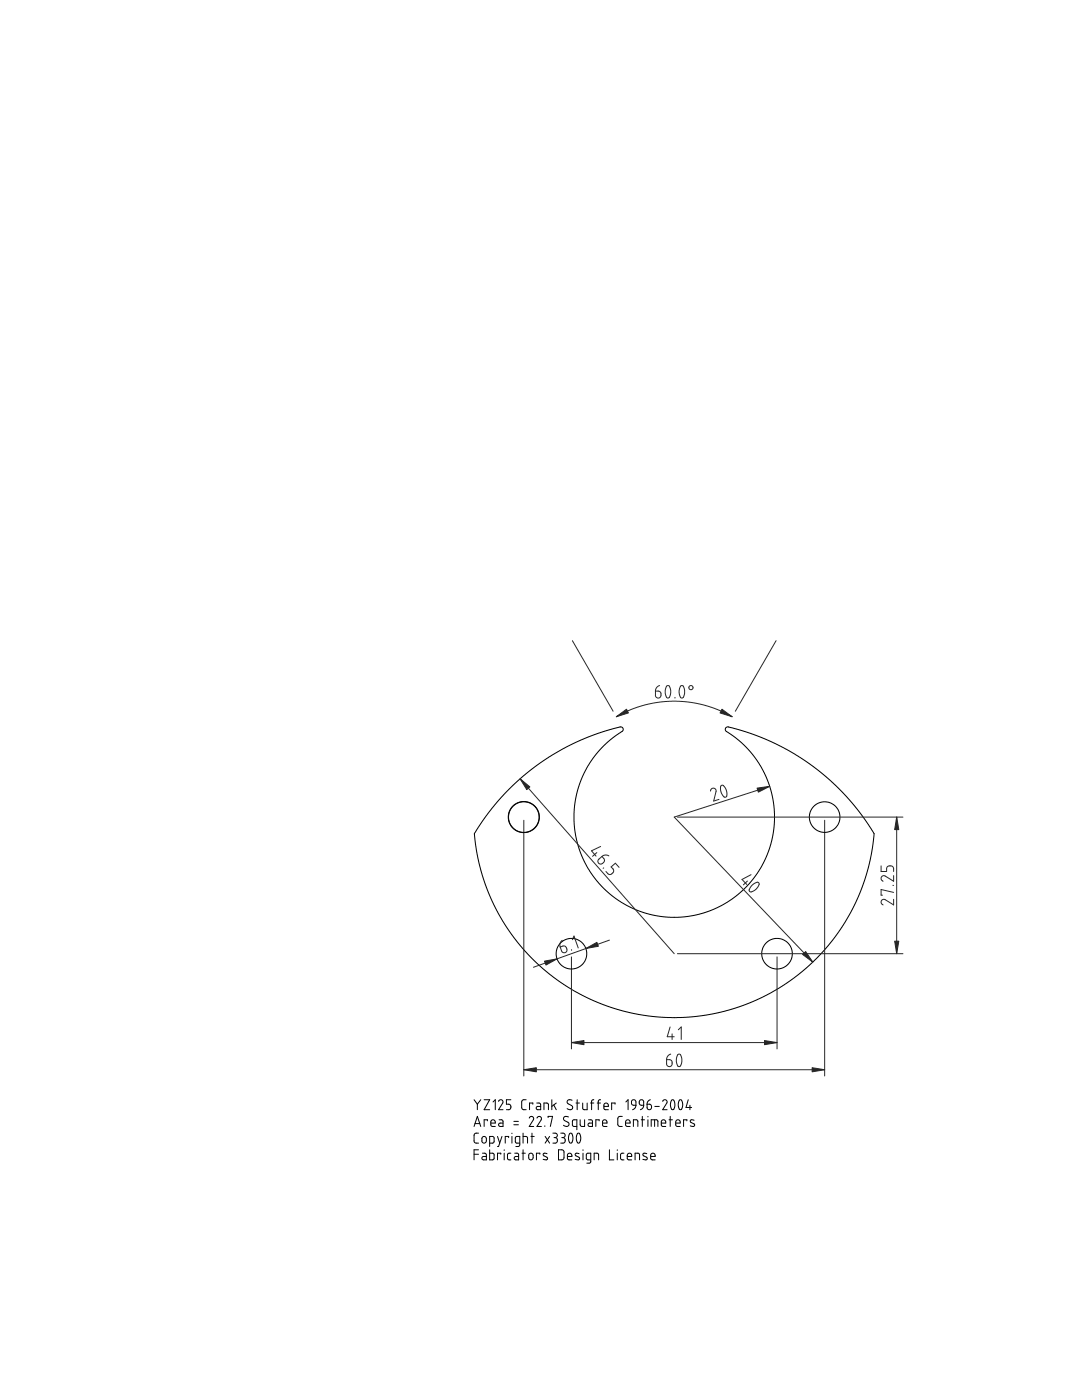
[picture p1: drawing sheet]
<svg xmlns="http://www.w3.org/2000/svg" width="216mm" height="279mm" viewBox="0 0 216 279" stroke-linecap="round" stroke-linejoin="round" font-family="sans-serif">
<g fill="none" stroke="#000" stroke-width=".2">
<path d="M101.3 157.7l2.6-2.4 2.8-2.2 2.8-2 3.1-1.8 3.3-1.6 2.8-1.1 4.7-1.4 .5-.1 .3 .1 .2 .3-.2 .4-2.9 2.2-2.5 2.6-1.4 2.1-1.3 2.4-.8 2.4-.7 3.2-.1 3.1 .4 3.1 .9 3.1 1.2 2.7 1.8 2.6 2 2.3 2.1 1.7 2.7 1.6 3.1 1.2 3 .7 3.6 .2 3.4-.5 3.4-1 3-1.5 3.1-2.4 2.1-2.3 1.7-2.6 1.3-2.7 .9-3.1 .3-3.1-.1-3.6-.9-3.6-1.1-2.8-1.6-2.5-1.4-1.8-1.4-1.4-3.2-2.3v-.5l.3-.3 2.1 .4 3.1 1 5.1 2.2 4.4 2.6 4.5 3.2 2.3 2.1 2.3 2.3 2.4 3 1.9 2.6 1.2 1.9-.3 2.8-.9 4-1.1 3.8-1.8 4-1.7 3.2-2.5 3.5-2.3 2.7-3 2.9-2.9 2.3-3.8 2.4-3.2 1.6-3.4 1.3-3.9 1.2-3.5 .6-4.2 .4-4-.1-3.5-.4-4.3-.9-4-1.3-4.3-1.9-4-2.5-3.2-2.5-3-2.8-2.7-3.1-2.5-3.7-2.2-4-1.7-4.5-1.2-4.3-.6-4.7 3-4.5zM94.6 219.5l.6 .9M95.9 219.5l-.7 .9M96.6 219.5h1.1l-1.1 2h1.1M98.4 219.9l.4-.4v2M99.5 219.8l.2-.3h.4l.3 .4-.9 1.6h.9M101.9 219.5h-.9v.9h.7l.2 .4-.1 .6-.8 .1M105 219.5h-.6l-.3 .4v1.3l.3 .3h.6M110.1 219.5v2M114.2 219.6l-.7-.1-.3 .1v.4l.1 .3 .9 .5v.5l-.3 .2-.7-.2M115.2 219.5v2M118.5 219.5h-.3l-.2 .3v1.7"/>
<path d="M119.8 219.5h-.3l-.1 .3v1.7M124.9 219.9l.4-.4v2M126.1 219.6l.2-.1 .5 .1 .1 1-.8-.1-.1-.2zM127.7 219.6l.4-.1 .3 .2v.9l-.7-.1-.1-.3zM129.8 219.5l-.5 .3-.2 .6M132.2 219.8l.2-.3h.4l.3 .4-.9 1.6h.9M134 219.5a.59 .59 0 0 1 .7 .8l-.1 .7a.37 .37 0 0 1-.4 .5 .37 .37 0 0 1-.3-.5l-.1-.7zM135.6 219.6a.52 .52 0 0 1 .5 .1 .52 .52 0 0 1 .1 .6l-.1 .8a.37 .37 0 0 1-.4 .3 .37 .37 0 0 1-.3-.5l-.1-.6zM137.3 219.5l-.4 1.5h1.1M94.6 224.8l.6-2 .7 2M94.6 230.4h.9M94.8 224.2h.9"/>
<path d="M95.2 220.4v1.1M95.5 226.1l-.6 .1-.3 .3 .1 1.4 .2 .2h.6M95.5 229.5h-.9v2M96.2 227l.5-.2 .3 .3v.7l-.3 .3-.4-.1-.1-.2zM96.3 230.1h.5l.2 .4v1h-.5a.34 .34 0 0 1-.3-.4 .34 .34 0 0 1 .3-.3h.5M97.3 223.7v-.2h-.7v1.3M97.7 228.1h.6l.3-.1v-.9l-.2-.2-.7-.1v2M97.7 229.5v2l.8-.1 .1-.2-.1-.9-.1-.2h-.7M97.9 224.1h.9v-.3l-.2-.3h-.3l-.3 .2-.1 .9 .3 .2h.6M99.3 226.8l.4 1.3M99.6 223.5h.5l.3 .2v1.1h-.6a.34 .34 0 0 1-.3-.3 .34 .34 0 0 1 .3-.4h.6M99.9 230.4v-.3h-.6v1.4"/>
<path d="M100.2 226.8l-.7 2h-.2M100.6 229.5v.1M100.6 230.1v1.4M101.5 227v-.2h-.7v1.3M101.9 230.1h-.4l-.2 .3v.9l.2 .2h.4M102.2 226.1v.2M102.2 226.8v1.3M102.5 224.5h.9M102.5 223.8h.9M102.7 230.1h.6l.2 .3v1.1h-.6a.34 .34 0 0 1-.3-.4 .34 .34 0 0 1 .3-.3h.6M103.7 228.1h-.6l-.2-.1-.1-1 .2-.1 .7-.1v1.7l-.2 .3h-.6M104.2 230.1h.6"/>
<path d="M104.4 226.8h.6l.2 .2 .1 1.1M104.4 226.1v2M104.4 229.5v2M105.6 223.1l.4-.3 .4 .3 .1 .3-.9 1.4h.9M105.6 230.3l.4-.2 .4 .4v.7l-.3 .3h-.3l-.3-.3zM105.9 226.8h.7M106.2 226.1v2M106.3 220.4v-.3h-.6v1.4M107.1 220.1l.6 .1 .2 .3v1h-.6a.33 .33 0 0 1-.3-.4 .33 .33 0 0 1 .3-.3h.6M107.1 223.1l.4-.3 .5 .3v.3l-.9 1.4h.9M107.7 230.4v-.3h-.7v1.4M108.5 221.5v-1.4h.7l.2 .2v1.2"/>
<path d="M108.7 224.7v.1M108.8 226.8l.9 1.3M109.2 230.3l-.3-.1a.31 .31 0 0 0-.5 0 .31 .31 0 0 0 .1 .5l.6 .2a.34 .34 0 0 1 0 .6 .34 .34 0 0 1-.5-.1h-.2M109.4 223v-.2h.9l-.5 2M109.7 226.8l-.9 1.3M110.3 226.1l.6 .1 .3 .3-.1 .4-.3 .1M110.5 220.5l.5 1M110.6 227h.2M110.8 227l.3 .2 .1 .6-.3 .3h-.6M111 220.1l-.9 .7M111.4 229.5h.8l.3 .2v1.4l-.3 .4h-.8zM111.9 226.1h.5l.3 .3 .1 .3-.5 .3"/>
<path d="M112.1 227h.2M112.3 227l.4 .2 .1 .6-.3 .3h-.6M113.2 230.8h.9l-.1-.5-.2-.2-.5 .2-.1 .9 .3 .3h.6M113.4 222.9l-.7-.1-.3 .5 .2 .3 .9 .5v.5l-.5 .2-.6-.2M113.7 226.2a.59 .59 0 0 1 .6 .8l-.1 .8a.36 .36 0 0 1-.5 .3 .36 .36 0 0 1-.2-.5v-.8zM114.9 220.1h.7M115.1 224.8h-.6l-.2-.2-.1-.8 .1-.3h.8v2M115.2 226.3a.51 .51 0 0 1 .6 .1 .51 .51 0 0 1 .1 .5l-.1 .9a.37 .37 0 0 1-.4 .3 .37 .37 0 0 1-.3-.5l-.1-.7zM115.5 230.3l-.2-.1a.31 .31 0 0 0-.5 0 .31 .31 0 0 0 .1 .5l.6 .2a.34 .34 0 0 1 0 .6 .34 .34 0 0 1-.5-.1h-.2M115.8 223.5v1l.3 .3h.5v-1.3M116.3 220.1v1.1l.2 .3h.7v-1.4M116.3 229.5v.1"/>
<path d="M116.3 230.1v1.4M117.4 223.5h.6l.2 .2v1.1h-.5a.34 .34 0 0 1-.4-.3 .34 .34 0 0 1 .4-.4h.5M117.8 220.1h.7M117.9 231.5h-.6l-.3-.2v-.9l.2-.2 .7-.1v1.8l-.3 .2h-.5M118.6 231.5v-1.4h.6l.2 .2v1.2M119.2 220.1h.6M119.5 223.7v-.2h-.6v1.3M120.2 224.1h.9v-.3l-.2-.3h-.3l-.3 .2-.1 .9 .3 .2h.6M120.5 220.8h.9l-.2-.6-.3-.1-.3 .2-.1 .9 .2 .2 .7 .1M121.6 229.5v2h.9M122.7 220.4v-.3h-.7v1.4M123.2 229.5v.1"/>
<path d="M123.2 230.1v1.4M124.2 222.8h-.7l-.2 .4 .1 1.4 .2 .2h.6M124.5 230.1h-.4l-.3 .3 .1 .9 .2 .2h.4M124.8 224.1h.9v-.3l-.2-.3-.6 .1-.1 .9 .3 .3h.6M125.2 230.8h.8l-.1-.5-.4-.2-.2 .2-.1 .9 .2 .3h.6M126.4 224.8v-1.3h.6l.2 .1 .1 1.2M126.7 231.5v-1.4h.7l.2 .2v1.2M126.9 220.6l-.2 .5-.5 .4M128 223.5h.6M128.2 222.8v2M128.4 220.6l-.1 .5-.5 .4M129.1 230.3l-.3-.1a.31 .31 0 0 0-.5 0 .31 .31 0 0 0 .1 .5l.6 .2a.34 .34 0 0 1 0 .6 .34 .34 0 0 1-.5-.1h-.2"/>
<path d="M129.1 220.4l.8 .1 .1 .3-.1 .5-.2 .2-.5-.2zM129.3 222.8v.1M129.3 223.5v1.3M129.8 230.8h.9l-.1-.5-.4-.2-.3 .2-.1 .9 .3 .3h.6M129.9 224.8v-1.3h1.2l.2 .2v1.1M130.6 223.5v1.3M130.7 220.8h.9M132 224.1h.8v-.3l-.2-.3h-.3l-.3 .2v.9l.2 .2h.6M133.5 223.5h.7M133.7 222.8v2M134.8 224.1h.9v-.3l-.2-.3-.5 .1-.2 .9 .3 .3h.6M137.1 223.7v-.2h-.7v1.3"/>
<path d="M137.7 220.6v.9M138.5 223.6l-.2-.1a.32 .32 0 0 0-.5 0 .32 .32 0 0 0 .1 .5l.6 .3a.33 .33 0 0 1 0 .5 .33 .33 0 0 1-.5 0l-.3-.1"/>
<circle cx="104.5" cy="163.1" r="3.1"/>
<circle cx="164.5" cy="163.1" r="3.1"/>
<circle cx="114" cy="190.3" r="3.1"/>
<circle cx="155" cy="190.3" r="3.1"/>
</g>
<g fill="#272727" stroke="#272727" stroke-width=".2">
<path d="M103.8 155.4l1.9 1.6-.6 .6z"/>
<path d="M151.1 157.3l2.5-.4-2.3 1.2z"/>
<path d="M160.1 190.5l.7-.6 1.4 2.1z"/>
<path d="M114 208.1l2.5-.4v.8z"/>
<path d="M152.5 207.7l2.5 .4-2.5 .4z"/>
<path d="M104.5 213.5l2.5-.4v.8z"/>
<path d="M162.1 213.1l2.4 .4-2.4 .4z"/>
<path d="M123 143l2-1.5 .4 .8z"/>
<path d="M144.1 141.5l2 1.5-2.4-.7z"/>
<path d="M178.9 163.1l.4 2.5h-.8z"/>
<path d="M178.5 187.8h.8l-.4 2.5z"/>
<path d="M108.6 191.8l2.5-.4-2.2 1.2z"/>
<path d="M116.9 189.3l2.2-1.2 .3 .7z"/>
</g>
<g fill="none" stroke="#272727" stroke-width=".2">
<path d="M114.2 127.9l8.1 14M130.8 137.9h.6l.4 .3 .1 .7-.2 .3-.4 .1-.4-.3zM131.6 136.8l-.6 .4-.2 .7M133 136.9h.1a.69 .69 0 0 1 .7 .8v1l-.3 .5a.67 .67 0 0 1-.7-.8v-.9zM134.7 139.2v.1M135.8 136.9a.67 .67 0 0 1 .8 .8v.8l-.3 .7a.69 .69 0 0 1-.8-.8l.1-.8zM154.9 127.9l-8.2 14M103.8 155.4l30.7 34.9M123 143l2.4-1.2 2.6-.9 3-.7 3.1-.3 3.3 .2 3 .6 3.1 1 2.6 1.3M141.8 157.9l.3-.6h.3l.4 .2 .1 .4-.5 2 1.1-.4M143.9 156.8h.4l.4 .4 .3 .8v.7a.43 .43 0 0 1-.4 .4 .43 .43 0 0 1-.4-.4l-.4-1zM153.6 156.9l-19.1 6.2 27.7 28.9"/>
<path d="M104.5 163.7v51M119.1 170.2l-.9 .7M119.4 171.5l.7-.6 .5 .6v.4l-.4 .4-.5 .1-.4-.4zM119.8 168.9l-1.8 .9 .9 1.1M120.5 173.2l-.1 .1M121.5 170.8l-.6-.2-.8 .3M123.5 173.1l-.7-.8-.9 .7 .5 .7v.4l-.4 .3-.5 .1-.6-.6M135.2 163.1h45M149.1 175.8l-.8 .8M149.9 174.6l-1.8 .9 .9 1M150 176.7l1.1-.6a.64 .64 0 0 1 .4 .5 .64 .64 0 0 1-.4 .6l-.5 .5-.7 .3a.5 .5 0 0 1-.4-.4 .5 .5 0 0 1 .3-.5zM164.5 163.7v51"/>
<path d="M175.8 172.8v1.1h1.1l.1-.8 .4-.3h.5l.3 .2 .1 .9M178.2 176.7h.1M178.3 179.5v1.1l-1.9-1.1-.4 .1-.2 .3 .1 .4 .3 .3M178.3 174.8v1.1l-1.9-1.1-.4 .1-.2 .3 .1 .4 .3 .3M178.3 178.1l-2.5-.6v1.1h.3M178.9 163.1v27.2M111.8 189l.6-.2 .4 .1 .3 .5v.5l-.4 .2h-.4zM112.2 187.7l-.4 .5v.8M114 191v18.3M114 189.5l.1 .2M114.2 187.5l.3-.7 .9 2.4M121.6 187.6l-15.2 5.4"/>
<path d="M135.2 190.3h45M155 191v18.3M104.5 213.5h60M114 208.1h41M133 211.5h.6l.4 .2 .1 .7-.2 .4-.5 .1-.3-.3zM133.7 205l-.6 1.9h1.4M133.8 210.4l-.6 .4-.2 .7M134.1 206.3v1.2M135.3 210.5v-.1a.69 .69 0 0 1 .7 .9l-.1 1.3a.45 .45 0 0 1-.6 .2 .45 .45 0 0 1-.3-.6v-.9zM135.4 205.5l.5-.5v2.5"/>
<circle cx="137.9" cy="137.2" r=".41"/>
</g>
</svg>
